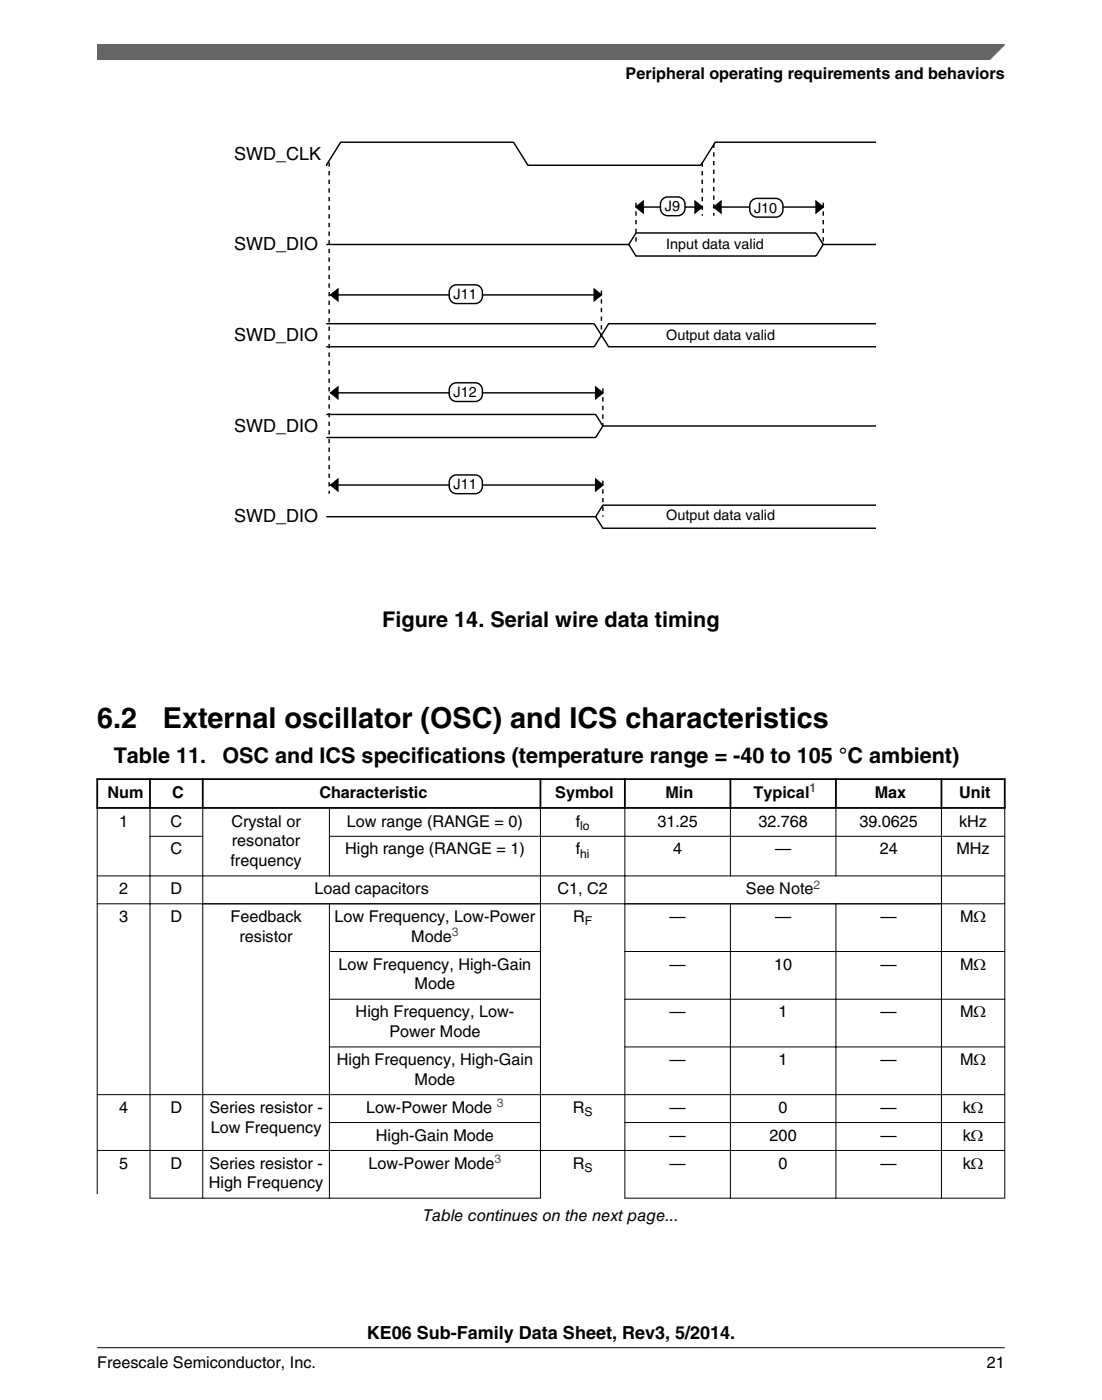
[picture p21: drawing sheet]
<svg xmlns="http://www.w3.org/2000/svg" width="216mm" height="274mm" viewBox="0 0 216 274" stroke-linecap="round" stroke-linejoin="round" font-family="sans-serif">
<defs><g id="words">
<g font-size="5.6">
<text x="19.1" y="142.7">6.2</text>
<text x="31.9" y="142.7">External oscillator (OSC) and ICS characteristics</text>
</g>
<g font-size="4.2">
<text x="74.9" y="122.8">Figure 14. Serial wire data timing</text>
<text x="22.3" y="149.5">Table 11.</text>
<text x="43.6" y="149.5">OSC and ICS specifications (temperature range = -40 to 105 °C ambient)</text>
</g>
<g font-size="3.5">
<text x="45.9" y="31.3">SWD_CLK</text>
<text x="45.9" y="49">SWD_DIO</text>
<text x="45.9" y="66.8">SWD_DIO</text>
<text x="45.9" y="84.6">SWD_DIO</text>
<text x="45.9" y="102.4">SWD_DIO</text>
<text x="71.9" y="262.3">KE06 Sub-Family Data Sheet, Rev3, 5/2014.</text>
</g>
<g font-size="3.2">
<text x="122.6" y="15.5">Peripheral operating requirements and behaviors</text>
<text x="21" y="156.3">Num</text>
<text x="23.3" y="162">1</text>
<text x="33.4" y="162">C</text>
<text x="33.8" y="156.3">C</text>
<text x="45.3" y="162">Crystal or</text>
<text x="62.6" y="156.3">Characteristic</text>
<text x="68" y="162">Low range (RANGE = 0)</text>
<text x="108.8" y="156.3">Symbol</text>
<text x="112.8" y="162">f</text>
<text x="128.8" y="162">31.25</text>
<text x="130.4" y="156.3">Min</text>
<text x="147.7" y="156.3">Typical</text>
<text x="148.6" y="162">32.768</text>
<text x="168.4" y="162">39.0625</text>
<text x="171.4" y="156.3">Max</text>
<text x="187.9" y="162">kHz</text>
<text x="187.9" y="156.3">Unit</text>
<text x="33.4" y="167.4">C</text>
<text x="45.4" y="165.8">resonator</text>
<text x="67.6" y="167.4">High range (RANGE = 1)</text>
<text x="112.8" y="167.4">f</text>
<text x="131.9" y="167.4">4</text>
<text x="151.8" y="167.4">—</text>
<text x="172.3" y="167.4">24</text>
<text x="187.4" y="167.4">MHz</text>
<text x="45.2" y="169.7">frequency</text>
<text x="23.3" y="175.2">2</text>
<text x="33.4" y="175.2">D</text>
<text x="61.6" y="175.2">Load capacitors</text>
<text x="109.2" y="175.2">C1, C2</text>
<text x="146.2" y="175.2">See Note</text>
<text x="23.3" y="180.7">3</text>
<text x="33.4" y="180.7">D</text>
<text x="45.2" y="180.7">Feedback</text>
<text x="46.9" y="184.5">resistor</text>
<text x="65.5" y="180.7">Low Frequency, Low-Power</text>
<text x="80.6" y="184.5">Mode</text>
<text x="112.3" y="180.7">R</text>
<text x="131.2" y="180.7">—</text>
<text x="151.8" y="180.7">—</text>
<text x="172.5" y="180.7">—</text>
<text x="188.1" y="180.7">MΩ</text>
<text x="66.3" y="190">Low Frequency, High-Gain</text>
<text x="131.2" y="190">—</text>
<text x="151.7" y="190">10</text>
<text x="172.5" y="190">—</text>
<text x="188.1" y="190">MΩ</text>
<text x="81.2" y="193.9">Mode</text>
<text x="69.7" y="199.3">High Frequency, Low-</text>
<text x="76.3" y="203.2">Power Mode</text>
<text x="131.2" y="199.3">—</text>
<text x="152.6" y="199.3">1</text>
<text x="172.5" y="199.3">—</text>
<text x="188.1" y="199.3">MΩ</text>
<text x="66" y="208.7">High Frequency, High-Gain</text>
<text x="131.2" y="208.7">—</text>
<text x="152.6" y="208.7">1</text>
<text x="172.5" y="208.7">—</text>
<text x="188.1" y="208.7">MΩ</text>
<text x="81.2" y="212.6">Mode</text>
<text x="23.3" y="218">4</text>
<text x="33.4" y="218">D</text>
<text x="41" y="218">Series resistor -</text>
<text x="41.3" y="221.9">Low Frequency</text>
<text x="71.8" y="218">Low-Power Mode</text>
<text x="112.2" y="218">R</text>
<text x="131.2" y="218">—</text>
<text x="152.6" y="218">0</text>
<text x="172.5" y="218">—</text>
<text x="188.6" y="218">kΩ</text>
<text x="73.7" y="223.5">High-Gain Mode</text>
<text x="131.2" y="223.5">—</text>
<text x="150.8" y="223.5">200</text>
<text x="172.5" y="223.5">—</text>
<text x="188.6" y="223.5">kΩ</text>
<text x="23.3" y="229">5</text>
<text x="33.4" y="229">D</text>
<text x="40.9" y="232.9">High Frequency</text>
<text x="41" y="229">Series resistor -</text>
<text x="72.2" y="229">Low-Power Mode</text>
<text x="112.2" y="229">R</text>
<text x="131.2" y="229">—</text>
<text x="152.6" y="229">0</text>
<text x="172.5" y="229">—</text>
<text x="188.6" y="229">kΩ</text>
<text x="82.9" y="239.3">Table continues on the next page...</text>
<text x="19.1" y="268">Freescale Semiconductor, Inc.</text>
<text x="193.3" y="268">21</text>
</g>
<g font-size="2.8">
<text x="130.2" y="41.4">J9</text>
<text x="147.7" y="41.7">J10</text>
<text x="130.5" y="48.8">Input data valid</text>
<text x="88.9" y="58.6">J11</text>
<text x="130.5" y="66.5">Output data valid</text>
<text x="88.9" y="77.8">J12</text>
<text x="88.9" y="95.9">J11</text>
<text x="130.5" y="101.8">Output data valid</text>
</g>
<g font-size="2.4" fill="#00f">
<text x="158.6" y="155.3">1</text>
<text x="159.4" y="174.1">2</text>
<text x="88.5" y="183.5">3</text>
<text x="97.3" y="217">3</text>
<text x="96.9" y="227.9">3</text>
</g>
<g font-size="2.4">
<text x="113.7" y="162.6">lo</text>
<text x="113.7" y="168.1">hi</text>
<text x="114.6" y="181.3">F</text>
<text x="114.5" y="218.7">S</text>
<text x="114.5" y="229.6">S</text>
</g>
</g></defs>
<g fill="none" stroke="#000" stroke-width=".28">
<path d="M63.9 32.4h.1M136.2 39.4l1.4 1.2-1.4 1.1zM159.9 39.4l1.4 1.2-1.4 1.1zM171.5 27.9h-31.4l-2.8 4.5h-33.9l-2.8-4.5h-33.9l-2.8 4.5M63.9 47.9h59.3M64.6 57.8h52.5M64.8 57.8l1.4-1.1v2.2zM116.4 56.7l1.4 1.1-1.4 1.1zM123.2 47.9l1.4 2.3h35.3l1.4-2.3h10.2M123.2 47.9l1.4-2.3h35.3l1.4 2.3M124.6 40.6l1.4-1.2v2.3zM124.6 40.6h13"/>
<path d="M139.8 40.6l1.5-1.2v2.3zM139.8 40.6h21.5M63.9 63.4h52.5l2.8 4.5h52.3M64.6 77h53.5M64.8 77l1.4-1.2v2.3zM116.7 75.8l1.4 1.2-1.4 1.1zM171.5 63.4h-52.3l-2.8 4.5h-52.5M63.9 81.2h52.8l1.4 2.3M64.6 95h53.5M64.8 95l1.4-1.1v2.3zM116.7 93.9l1.4 1.1-1.4 1.2zM171.5 83.5h-53.4l-1.4 2.2h-52.8"/>
<path d="M171.5 99h-53.4l-1.4 2.2M63.9 101.2h52.8M116.7 101.2l1.4 2.3h53.4"/>
</g>
<path d="M64.8 57.8l1.4-1.1v2.2zM116.4 56.7l1.4 1.1-1.4 1.1zM124.6 40.6l1.4-1.2v2.3zM136.2 39.4l1.4 1.2-1.4 1.1zM139.8 40.6l1.5-1.2v2.3zM159.9 39.4l1.4 1.2-1.4 1.1zM64.8 77l1.4-1.2v2.3zM116.7 75.8l1.4 1.2-1.4 1.1zM64.8 95l1.4-1.1v2.3zM116.7 93.9l1.4 1.1-1.4 1.2z" fill="#000"/>
<path d="M64.5 31.8v64.9M124.6 39.7v8.2M137.6 31.8v10.5M139.8 28.2v14.1M161.3 39.7v8.2M117.8 56.9v8.8M118.1 76.1v7.4M118.1 94.2v7" fill="none" stroke="#000" stroke-width=".28" stroke-dasharray=".8 .8" stroke-linecap="butt"/>
<path d="M88.6 56.1l.8-.3h3.7a1.41 1.41 0 0 1 1.4 1.4 1.79 1.79 0 0 1-1 2.2l-4.1 .1a1.41 1.41 0 0 1-1.4-1.4 1.9 1.9 0 0 1 .6-2z" fill="#fff"/>
<path d="M88.6 56.1l.8-.3h3.7a1.41 1.41 0 0 1 1.4 1.4 1.79 1.79 0 0 1-1 2.2l-4.1 .1a1.41 1.41 0 0 1-1.4-1.4 1.9 1.9 0 0 1 .6-2z" fill="none" stroke="#000" stroke-width=".28"/>
<path d="M88.6 75.3l.8-.3h3.7a1.41 1.41 0 0 1 1.4 1.4 1.79 1.79 0 0 1-1 2.2l-4.1 .1a1.41 1.41 0 0 1-1.4-1.4 1.9 1.9 0 0 1 .6-2z" fill="#fff"/>
<path d="M88.6 75.3l.8-.3h3.7a1.41 1.41 0 0 1 1.4 1.4 1.79 1.79 0 0 1-1 2.2l-4.1 .1a1.41 1.41 0 0 1-1.4-1.4 1.9 1.9 0 0 1 .6-2z" fill="none" stroke="#000" stroke-width=".28"/>
<path d="M88.6 93.3l.8-.2h3.7a1.41 1.41 0 0 1 1.4 1.4 1.79 1.79 0 0 1-1 2.2h-4.1a1.41 1.41 0 0 1-1.4-1.4 1.9 1.9 0 0 1 .6-2z" fill="#fff"/>
<path d="M88.6 93.3l.8-.2h3.7a1.41 1.41 0 0 1 1.4 1.4 1.79 1.79 0 0 1-1 2.2h-4.1a1.41 1.41 0 0 1-1.4-1.4 1.9 1.9 0 0 1 .6-2z" fill="none" stroke="#000" stroke-width=".28"/>
<path d="M129.7 39.2l.3-.3a4.8 4.8 0 0 1 3.2-.2 1.97 1.97 0 0 1 .9 2.6 1.41 1.41 0 0 1-1.3 1h-2a1.41 1.41 0 0 1-1.4-1.4l.1-1.3z" fill="#fff"/>
<path d="M129.7 39.2l.3-.3a4.8 4.8 0 0 1 3.2-.2 1.97 1.97 0 0 1 .9 2.6 1.41 1.41 0 0 1-1.3 1h-2a1.41 1.41 0 0 1-1.4-1.4l.1-1.3z" fill="none" stroke="#000" stroke-width=".28"/>
<path d="M147.2 39.5l.7-.6h.4h3.7a1.41 1.41 0 0 1 1.4 1.4 1.79 1.79 0 0 1-1 2.2h-4.1a1.41 1.41 0 0 1-1.4-1.4l.1-1.3z" fill="#fff"/>
<path d="M147.2 39.5l.7-.6h.4h3.7a1.41 1.41 0 0 1 1.4 1.4 1.79 1.79 0 0 1-1 2.2h-4.1a1.41 1.41 0 0 1-1.4-1.4l.1-1.3z" fill="none" stroke="#000" stroke-width=".28"/>
<g fill="#fff">
<path d="M19 146h177.8v94.4h-177.8z" fill-rule="evenodd"/>
<path d="M19.2 152.8h10v5.3h-10z" fill-rule="evenodd"/>
<path d="M29.6 152.8h9.9v5.3h-9.9z" fill-rule="evenodd"/>
<path d="M39.9 152.8h65.8v5.3h-65.8z" fill-rule="evenodd"/>
<path d="M106.1 152.8h16.1v5.3h-16.1z" fill-rule="evenodd"/>
<path d="M122.6 152.8h20.3v5.3h-20.3z" fill-rule="evenodd"/>
<path d="M143.3 152.8h20.3v5.3h-20.3z" fill-rule="evenodd"/>
<path d="M163.9 152.8h20.4v5.3h-20.4z" fill-rule="evenodd"/>
<path d="M184.6 152.8h12.1v5.3h-12.1z" fill-rule="evenodd"/>
<path d="M19.1 158.5h10.2v13h-10.2z" fill-rule="evenodd"/>
<path d="M29.5 158.5h10.1v5.3h-10.1z" fill-rule="evenodd"/>
<path d="M39.8 158.5h24.6v13h-24.6z" fill-rule="evenodd"/>
<path d="M64.6 158.5h41.2v5.3h-41.2z" fill-rule="evenodd"/>
<path d="M106 158.5h16.3v5.3h-16.3z" fill-rule="evenodd"/>
<path d="M122.5 158.5h20.5v5.3h-20.5z" fill-rule="evenodd"/>
<path d="M143.2 158.5h20.5v5.3h-20.5z" fill-rule="evenodd"/>
<path d="M163.9 158.5h20.5v5.3h-20.5z" fill-rule="evenodd"/>
<path d="M184.5 158.5h12.3v5.3h-12.3z" fill-rule="evenodd"/>
<path d="M29.5 164h10.1v7.5h-10.1z" fill-rule="evenodd"/>
<path d="M64.6 164h41.2v7.5h-41.2z" fill-rule="evenodd"/>
<path d="M106 164h16.3v7.5h-16.3z" fill-rule="evenodd"/>
<path d="M122.5 164h20.5v7.5h-20.5z" fill-rule="evenodd"/>
<path d="M143.2 164h20.5v7.5h-20.5z" fill-rule="evenodd"/>
<path d="M163.9 164h20.5v7.5h-20.5z" fill-rule="evenodd"/>
<path d="M184.5 164h12.3v7.5h-12.3z" fill-rule="evenodd"/>
<path d="M19.1 171.7h10.2v5.3h-10.2z" fill-rule="evenodd"/>
<path d="M29.5 171.7h10.1v5.3h-10.1z" fill-rule="evenodd"/>
<path d="M39.8 171.7h66v5.3h-66z" fill-rule="evenodd"/>
<path d="M106 171.7h16.3v5.3h-16.3z" fill-rule="evenodd"/>
<path d="M122.5 171.7h61.9v5.3h-61.9z" fill-rule="evenodd"/>
<path d="M184.5 171.7h12.3v5.3h-12.3z" fill-rule="evenodd"/>
<path d="M19.1 177.2h10.2v37.2h-10.2z" fill-rule="evenodd"/>
<path d="M29.5 177.2h10.1v37.2h-10.1z" fill-rule="evenodd"/>
<path d="M39.8 177.2h24.6v37.2h-24.6z" fill-rule="evenodd"/>
<path d="M64.6 177.2h41.2v9.2h-41.2z" fill-rule="evenodd"/>
<path d="M106 177.2h16.3v37.2h-16.3z" fill-rule="evenodd"/>
<path d="M122.5 177.2h20.5v9.2h-20.5z" fill-rule="evenodd"/>
<path d="M143.2 177.2h20.5v9.2h-20.5z" fill-rule="evenodd"/>
<path d="M163.9 177.2h20.5v9.2h-20.5z" fill-rule="evenodd"/>
<path d="M184.5 177.2h12.3v9.2h-12.3z" fill-rule="evenodd"/>
<path d="M64.6 186.5h41.2v9.2h-41.2z" fill-rule="evenodd"/>
<path d="M122.5 186.5h20.5v9.2h-20.5z" fill-rule="evenodd"/>
<path d="M143.2 186.5h20.5v9.2h-20.5z" fill-rule="evenodd"/>
<path d="M163.9 186.5h20.5v9.2h-20.5z" fill-rule="evenodd"/>
<path d="M184.5 186.5h12.3v9.2h-12.3z" fill-rule="evenodd"/>
<path d="M64.6 195.9h41.2v9.2h-41.2z" fill-rule="evenodd"/>
<path d="M122.5 195.9h20.5v9.2h-20.5z" fill-rule="evenodd"/>
<path d="M143.2 195.9h20.5v9.2h-20.5z" fill-rule="evenodd"/>
<path d="M163.9 195.9h20.5v9.2h-20.5z" fill-rule="evenodd"/>
<path d="M184.5 195.9h12.3v9.2h-12.3z" fill-rule="evenodd"/>
<path d="M64.6 205.2h41.2v9.2h-41.2z" fill-rule="evenodd"/>
<path d="M122.5 205.2h20.5v9.2h-20.5z" fill-rule="evenodd"/>
<path d="M143.2 205.2h20.5v9.2h-20.5z" fill-rule="evenodd"/>
<path d="M163.9 205.2h20.5v9.2h-20.5z" fill-rule="evenodd"/>
<path d="M184.5 205.2h12.3v9.2h-12.3z" fill-rule="evenodd"/>
<path d="M19.1 214.6h10.2v10.7h-10.2z" fill-rule="evenodd"/>
<path d="M29.5 214.6h10.1v10.7h-10.1z" fill-rule="evenodd"/>
<path d="M39.8 214.6h24.6v10.7h-24.6z" fill-rule="evenodd"/>
<path d="M64.6 214.6h41.2v5.3h-41.2z" fill-rule="evenodd"/>
<path d="M106 214.6h16.3v10.7h-16.3z" fill-rule="evenodd"/>
<path d="M122.5 214.6h20.5v5.3h-20.5z" fill-rule="evenodd"/>
<path d="M143.2 214.6h20.5v5.3h-20.5z" fill-rule="evenodd"/>
<path d="M163.9 214.6h20.5v5.3h-20.5z" fill-rule="evenodd"/>
<path d="M184.5 214.6h12.3v5.3h-12.3z" fill-rule="evenodd"/>
<path d="M64.6 220h41.2v5.3h-41.2z" fill-rule="evenodd"/>
<path d="M122.5 220h20.5v5.3h-20.5z" fill-rule="evenodd"/>
<path d="M143.2 220h20.5v5.3h-20.5z" fill-rule="evenodd"/>
<path d="M163.9 220h20.5v5.3h-20.5z" fill-rule="evenodd"/>
<path d="M184.5 220h12.3v5.3h-12.3z" fill-rule="evenodd"/>
<path d="M19.1 225.5h10.2v8.5h-10.2z" fill-rule="evenodd"/>
<path d="M29.5 225.5h10.1v9.2h-10.1z" fill-rule="evenodd"/>
<path d="M39.8 225.5h24.6v9.2h-24.6z" fill-rule="evenodd"/>
<path d="M64.6 225.5h41.2v9.2h-41.2z" fill-rule="evenodd"/>
<path d="M106 225.5h16.3v8.5h-16.3z" fill-rule="evenodd"/>
<path d="M122.5 225.5h20.5v9.2h-20.5z" fill-rule="evenodd"/>
<path d="M143.2 225.5h20.5v9.2h-20.5z" fill-rule="evenodd"/>
<path d="M163.9 225.5h20.5v9.2h-20.5z" fill-rule="evenodd"/>
<path d="M184.5 225.5h12.3v9.2h-12.3z" fill-rule="evenodd"/>
</g>
<path d="M18.9 152.7h178.1M18.9 158.3h178.1M19 152.5v6M29.4 152.5v6M39.7 152.5v6M105.9 152.5v6M122.4 152.5v6M143.1 152.5v6M163.8 152.5v6M184.4 152.5v6M196.8 152.5v6" fill="none" stroke="#000" stroke-width=".35"/>
<g fill="none" stroke="#000" stroke-width=".2">
<path d="M19 158.5v75.5M29.4 158.1v76.8M39.7 158.1v76.8M64.5 158.1v13.6M105.9 158.1v76.8M122.4 158.1v76.8M143.1 158.1v13.6M163.8 158.1v13.6M184.4 158.1v76.8M196.8 158.5v76.4M19 171.6h177.9M19 177.1h177.9"/>
<path d="M29.3 163.9h10.5M64.4 163.9h132.5M64.5 177v57.9M143.1 177v57.9M163.8 177v57.9M64.4 186.4h41.6M64.4 195.8h41.6M122.3 186.4h74.6M122.3 195.8h74.6M64.4 205.1h41.6M64.4 220h41.6M122.3 205.1h74.6"/>
<path d="M122.3 220h74.6M196.9 214.5h-177.9M19 225.4h177.9M29.3 234.8h76.7M122.3 234.8h74.6"/>
</g>
<path d="M19 8.7h177.8l-5.6 3h-172.2z" fill="#666"/>
<path d="M19 11.7v-3h177.8l-3 3" fill="none" stroke="#666" stroke-width=".28"/>
<path d="M19 264.1h177.8" fill="none" stroke="#000" stroke-width=".2"/>
<use href="#words"/>
</svg>
